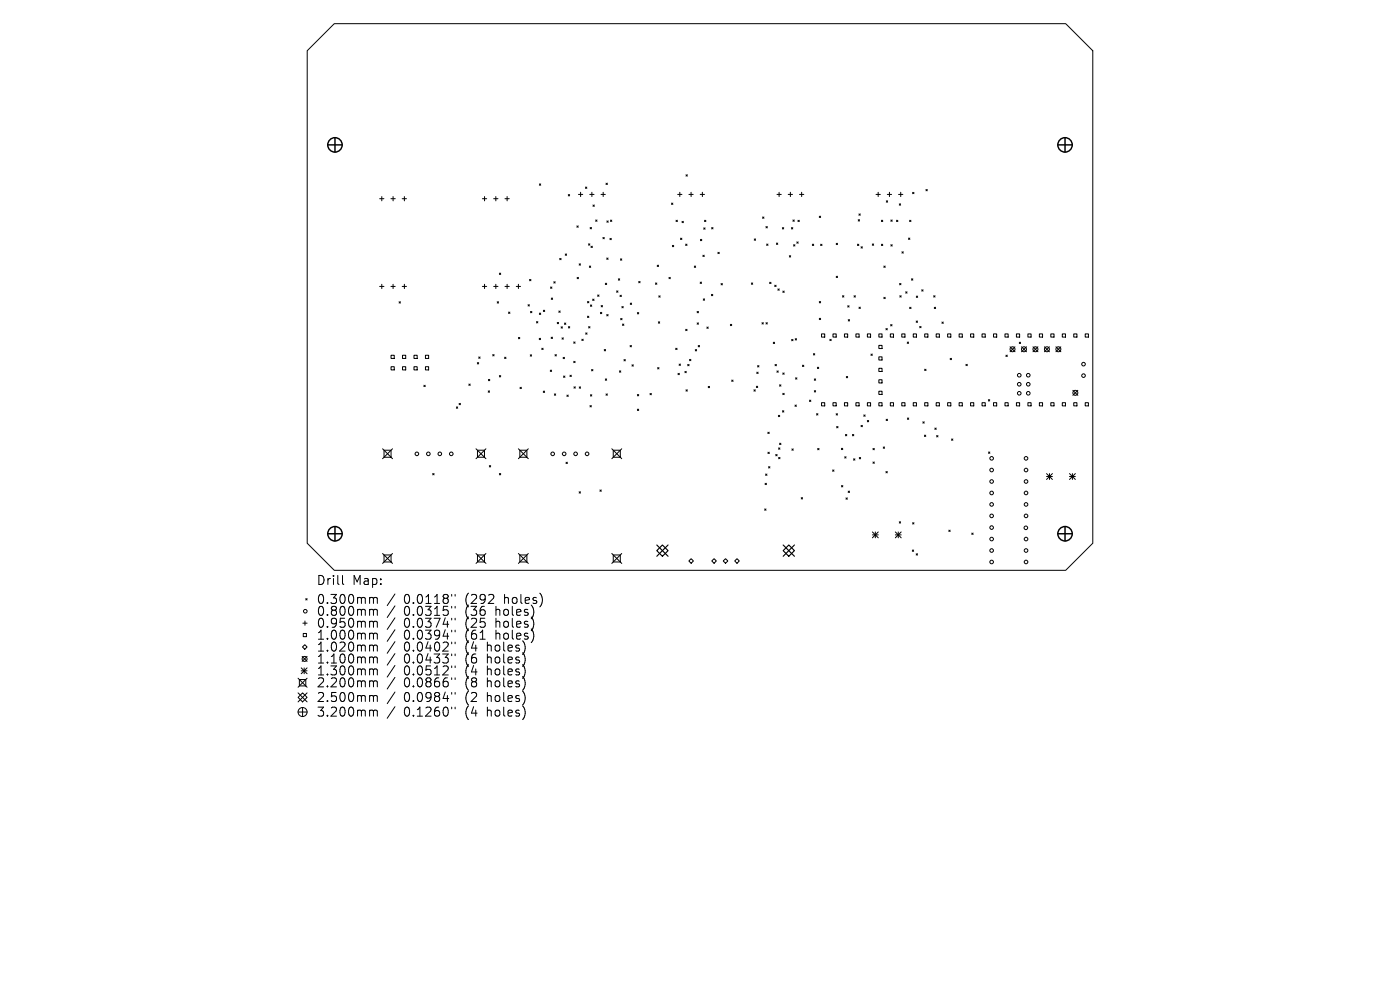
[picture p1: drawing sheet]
<svg xmlns="http://www.w3.org/2000/svg" width="297mm" height="210mm" viewBox="0 0 297 210" stroke-linecap="round" stroke-linejoin="round" font-family="sans-serif">
<defs><g id="words">
<g font-size="2.7">
<text x="67.1" y="124.4">Drill</text>
<text x="74.7" y="124.4">Map:</text>
<text x="67.1" y="128.4">0.300mm</text>
<text x="67.1" y="130.9">0.800mm</text>
<text x="85.7" y="128.4">0.0118&quot;</text>
<text x="85.7" y="130.9">0.0315&quot;</text>
<text x="98.8" y="128.4">(292</text>
<text x="98.8" y="130.9">(36</text>
<text x="105.4" y="130.9">holes)</text>
<text x="107.2" y="128.4">holes)</text>
<text x="67.1" y="133.4">0.950mm</text>
<text x="67.1" y="136">1.000mm</text>
<text x="85.7" y="133.4">0.0374&quot;</text>
<text x="85.7" y="136">0.0394&quot;</text>
<text x="98.8" y="133.4">(25</text>
<text x="98.8" y="136">(61</text>
<text x="105.4" y="133.4">holes)</text>
<text x="105.4" y="136">holes)</text>
<text x="67.1" y="138.5">1.020mm</text>
<text x="67.1" y="141">1.100mm</text>
<text x="67.1" y="143.5">1.300mm</text>
<text x="85.7" y="138.5">0.0402&quot;</text>
<text x="85.7" y="141">0.0433&quot;</text>
<text x="85.7" y="143.5">0.0512&quot;</text>
<text x="98.8" y="138.5">(4</text>
<text x="98.8" y="141">(6</text>
<text x="98.8" y="143.5">(4</text>
<text x="103.6" y="138.5">holes)</text>
<text x="103.6" y="141">holes)</text>
<text x="103.6" y="143.5">holes)</text>
<text x="67.1" y="146.1">2.200mm</text>
<text x="67.1" y="149.2">2.500mm</text>
<text x="85.7" y="146.1">0.0866&quot;</text>
<text x="85.7" y="149.2">0.0984&quot;</text>
<text x="98.8" y="146.1">(8</text>
<text x="98.8" y="149.2">(2</text>
<text x="103.6" y="146.1">holes)</text>
<text x="103.6" y="149.2">holes)</text>
<text x="67.1" y="152.3">3.200mm</text>
<text x="85.7" y="152.3">0.1260&quot;</text>
<text x="98.8" y="152.3">(4</text>
<text x="103.6" y="152.3">holes)</text>
</g>
</g></defs>
<g fill="none" stroke="#000" stroke-width=".21">
<path d="M70.9 5h155.2l5.7 5.8v104.4l-5.7 5.8h-155.2l-5.7-5.8v-104.4zM114.4 39l.3 .3M114.7 39l-.3 .3M124.2 39.7l.3 .3M124.5 39.7l-.3 .3M128.6 38.9l.2 .2M128.8 38.9l-.2 .2M145.5 37.1l.3 .3M145.8 37.1l-.3 .3M80.5 42.2h1M81 41.7v.9M82.9 42.2h.9"/>
<path d="M83.4 41.7v.9M85.3 42.2h.9M85.8 41.7v.9M102.3 42.2h.9M102.8 41.7v.9M104.7 42.2h.9M105.2 41.7v.9M105.9 57.9l.3 .3M106.2 57.9l-.3 .3M107.1 42.2h.9M107.6 41.7v.9M112.3 59.3l.3 .3"/>
<path d="M112.6 59.3l-.3 .3M117.5 59.8l.3 .3M117.8 59.8l-.3 .3M118.7 54.8l.3 .3M119 54.8l-.3 .3M119.9 53.9l.3 .3M120.2 53.9l-.3 .3M120.6 41.3l.2 .3M120.8 41.3l-.2 .3M122.4 47.9l.3 .3M122.4 58.8l.3 .3M122.7 47.9l-.3 .3"/>
<path d="M122.7 41.2h.9M122.7 58.8l-.3 .3M122.9 56l.3 .3M123.2 56l-.3 .3M123.2 40.8v.9M124.9 51.7l.2 .3M125 56.4l.3 .3M125.1 41.2h.9M125.1 51.7l-.2 .3M125.2 48.3l.3 .2M125.3 56.4l-.3 .3M125.4 52.2l.3 .3"/>
<path d="M125.5 48.3l-.3 .2M125.6 40.8v.9M125.7 52.2l-.3 .3M125.8 43.5l.3 .3M126.1 43.5l-.3 .3M126.4 46.7l.3 .2M126.7 46.7l-.3 .2M127.5 41.2h.9M127.9 50.4l.3 .3M128 40.8v.9M128.2 50.4l-.3 .3M128.7 54.7l.3 .3"/>
<path d="M128.7 46.9l.3 .3M129 54.7l-.3 .3M129 46.9l-.3 .3M129.4 50.6l.3 .2M129.5 46.7l.3 .3M129.7 50.6l-.3 .2M129.8 46.7l-.3 .3M131.2 59.1l.3 .3M131.5 59.1l-.3 .3M131.6 54.9l.3 .3M131.9 54.9l-.3 .3M135.5 59.7l.3 .3"/>
<path d="M135.8 59.7l-.3 .3M139.4 56.3l.3 .2M139.7 56.3l-.3 .2M141.9 58.8l.3 .3M142.2 58.8l-.3 .3M142.5 43.1l.2 .3M142.6 52l.3 .3M142.7 43.1l-.2 .3M142.9 52l-.3 .3M143.4 46.7l.3 .3M143.7 46.7l-.3 .3M143.8 41.2h.9"/>
<path d="M144.2 40.8v.9M144.4 50.5l.3 .3M144.7 50.5l-.3 .3M144.7 47l.3 .2M145 47l-.3 .2M145.5 51.8l.2 .3M145.7 51.8l-.2 .3M146.2 41.2h.9M146.6 40.8v.9M147.3 56.4l.3 .3M147.6 56.4l-.3 .3M148.5 59.8l.3 .3"/>
<path d="M148.5 41.2h1M148.6 50.8l.3 .3M148.8 59.8l-.3 .3M148.9 50.8l-.3 .3M149 40.8v.9M149.1 54.1l.3 .3M149.3 48.3l.3 .3M149.4 54.1l-.3 .3M149.5 46.7l.2 .3M149.6 48.3l-.3 .3M149.7 46.7l-.2 .3M151 48.3l.3 .3"/>
<path d="M151.3 48.3l-.3 .3M152.3 53.5l.3 .3M152.6 53.5l-.3 .3M160 50.7l.3 .3M160.3 50.7l-.3 .3M161.8 46l.3 .3M162.1 46l-.3 .3M162.5 48.1l.3 .2M162.6 51.8l.3 .3M162.8 48.1l-.3 .2M162.9 51.8l-.3 .3M163.3 59.9l.3 .3"/>
<path d="M163.6 59.9l-.3 .3M164.7 51.6l.3 .2M164.8 41.2h.9M165 51.6l-.3 .2M165.3 40.8v.9M166 48.3l.3 .3M166.3 48.3l-.3 .3M167.2 41.2h.9M167.5 54.2l.2 .3M167.7 40.8v.9M167.7 54.2l-.2 .3M167.9 48.3l.3 .3"/>
<path d="M168.2 48.3l-.3 .3M168.2 46.7l.3 .2M168.4 51.9l.2 .3M168.5 46.7l-.3 .2M168.6 51.9l-.2 .3M169 51.3l.3 .3M169.3 46.7l.3 .3M169.3 51.3l-.3 .3M169.6 46.7l-.3 .3M169.6 41.2h.9M170.1 40.8v.9M172.3 51.8l.3 .3"/>
<path d="M172.6 51.8l-.3 .3M173.8 45.9l.3 .2M174.1 51.8l.3 .3M174.1 45.9l-.3 .2M174.4 51.8l-.3 .3M177.4 51.6l.3 .3M177.4 58.6l.3 .3M177.7 51.6l-.3 .3M177.7 58.6l-.3 .3M181.9 51.8l.3 .3M182.1 46.6l.3 .3M182.2 51.8l-.3 .3"/>
<path d="M182.2 45.4l.3 .3M182.4 46.6l-.3 .3M182.5 45.4l-.3 .3M182.7 52.3l.2 .3M182.9 52.3l-.2 .3M185.1 51.8l.2 .2M185.3 51.8l-.2 .2M185.8 41.2h1M186.3 40.8v.9M187 46.7l.3 .3M187 51.8l.3 .3M187.3 46.7l-.3 .3"/>
<path d="M187.3 51.8l-.3 .3M187.5 56.4l.3 .3M187.8 56.4l-.3 .3M188 42.6l.3 .3M188.2 41.2h.9M188.3 42.6l-.3 .3M188.7 40.8v.9M189 46.7l.3 .2M189 51.9l.3 .3M189.3 46.7l-.3 .2M189.3 51.9l-.3 .3M190.2 46.7l.3 .3"/>
<path d="M190.5 46.7l-.3 .3M190.6 41.2h.9M190.8 43.2l.3 .3M191.1 43.2l-.3 .3M191.1 40.8v.9M191.3 53.4l.3 .3M191.6 53.4l-.3 .3M192.7 50.5l.3 .3M193 46.7l.3 .3M193 50.5l-.3 .3M193.3 46.7l-.3 .3M193.4 59.1l.3 .3"/>
<path d="M193.6 40.8l.3 .3M193.7 59.1l-.3 .3M193.9 40.8l-.3 .3M196.4 40.2l.3 .3M196.7 40.2l-.3 .3M80.5 60.8h1M81 60.3v.9M82.9 60.8h.9M83 75.4h.6v.6h-.6zM83 77.8h.6v.7h-.6zM83.4 60.3v.9M84.7 64l.2 .3"/>
<path d="M84.9 64l-.2 .3M85.3 60.8h.9M85.4 75.4h.7v.6h-.7zM85.4 77.8h.7v.7h-.7zM85.8 60.3v.9M87.8 75.4h.7v.6h-.7zM87.8 77.8h.7v.7h-.7zM90.3 75.4h.6v.6h-.6zM90.3 77.8h.6v.7h-.6zM101.3 76.9l.2 .3M101.5 76.9l-.2 .3M101.6 75.7l.2 .3"/>
<path d="M101.8 75.7l-.2 .3M102.3 60.8h.9M102.8 60.3v.9M104.5 75.2l.3 .3M104.7 60.8h.9M104.8 75.2l-.3 .3M105.2 60.3v.9M105.5 64l.3 .3M105.8 64l-.3 .3M105.9 79.7l.3 .3M106.2 79.7l-.3 .3M107.1 75.8l.2 .3"/>
<path d="M107.1 60.8h.9M107.3 75.8l-.2 .3M107.6 60.3v.9M107.9 66.2l.3 .3M108.2 66.2l-.3 .3M109.5 60.8h.9M110 60.3v.9M110 71.6l.3 .3M110.3 71.6l-.3 .3M112 64.6l.3 .3M112.3 64.6l-.3 .3M112.5 75.3l.3 .3"/>
<path d="M112.5 66.1l.3 .2M112.8 75.3l-.3 .3M112.8 66.1l-.3 .2M113.8 68.2l.3 .3M114.1 68.2l-.3 .3M114.4 71.8l.3 .3M114.4 66.4l.3 .3M114.7 71.8l-.3 .3M114.7 66.4l-.3 .3M114.9 73.9l.3 .3M115.2 73.9l-.3 .3M115.3 65.8l.3 .3"/>
<path d="M115.6 65.8l-.3 .3M116.7 78.5l.3 .3M116.8 60.9l.3 .3M116.9 71.5l.3 .3M117 63.2l.2 .3M117 78.5l-.3 .3M117.1 60.9l-.3 .3M117.2 71.5l-.3 .3M117.2 63.2l-.2 .3M117.7 75.2l.3 .3M118 75.2l-.3 .3M118.2 68.4l.3 .3"/>
<path d="M118.5 68.4l-.3 .3M118.6 66l.2 .3M118.8 66l-.2 .3M119 69.3l.3 .3M119.2 71.7l.3 .3M119.3 69.3l-.3 .3M119.5 75.8l.3 .3M119.5 71.7l-.3 .3M119.6 79.8l.2 .3M119.7 68.5l.3 .3M119.8 75.8l-.3 .3M119.8 79.8l-.2 .3"/>
<path d="M120 68.5l-.3 .3M120.6 69.3l.3 .3M120.9 69.3l-.3 .3M120.9 79.6l.3 .3M121.2 79.6l-.3 .3M121.7 72.5l.3 .3M121.7 76.6l.3 .3M122 72.5l-.3 .3M122 76.6l-.3 .3M123.4 72l.3 .2M123.7 72l-.3 .2M124.3 70.6l.2 .3"/>
<path d="M124.5 70.6l-.2 .3M124.6 64l.3 .2M124.6 67.1l.3 .3M124.9 69.3l.3 .3M124.9 64l-.3 .2M124.9 67.1l-.3 .3M125.2 69.3l-.3 .3M125.3 64.7l.2 .3M125.5 78.4l.3 .3M125.5 64.7l-.2 .3M125.7 63.5l.3 .2M125.8 78.4l-.3 .3"/>
<path d="M126 63.5l-.3 .2M126.8 62.6l.3 .3M127.1 62.6l-.3 .3M127.4 66.3l.3 .2M127.5 64.8l.3 .3M127.7 66.3l-.3 .2M127.8 64.8l-.3 .3M128.2 74.1l.3 .3M128.4 60.1l.3 .3M128.5 74.1l-.3 .3M128.7 60.1l-.3 .3M128.7 66.7l.3 .3"/>
<path d="M129 66.7l-.3 .3M130.8 61.7l.3 .3M131.1 61.7l-.3 .3M131.4 78.7l.3 .3M131.5 62.6l.3 .3M131.7 67.6l.3 .2M131.7 78.7l-.3 .3M131.8 62.6l-.3 .3M131.9 65l.3 .3M132 67.6l-.3 .2M132.1 68.7l.2 .3M132.2 65l-.3 .3"/>
<path d="M132.3 68.7l-.2 .3M132.4 76.3l.3 .3M132.7 76.3l-.3 .3M133.7 73.3l.3 .3M133.7 64.3l.3 .3M134 73.3l-.3 .3M134 64.3l-.3 .3M134.1 77.4l.3 .3M134.4 77.4l-.3 .3M135.2 66.3l.3 .3M135.5 66.3l-.3 .3M139.1 60l.2 .3"/>
<path d="M139.3 60l-.2 .3M139.5 78l.3 .3M139.7 68.3l.3 .3M139.8 62.8l.2 .2M139.8 78l-.3 .3M140 68.3l-.3 .3M140 62.8l-.2 .2M143.3 73.9l.3 .3M143.6 73.9l-.3 .3M143.8 79.2l.3 .3M144.1 77.2l.3 .3M144.1 79.2l-.3 .3"/>
<path d="M144.4 77.2l-.3 .3M145.3 78.8l.3 .3M145.5 69.9l.3 .2M145.6 78.8l-.3 .3M145.8 69.9l-.3 .2M145.9 77.3l.3 .3M146.2 77.3l-.3 .3M146.3 76.2l.3 .3M146.6 76.2l-.3 .3M147.5 74.2l.3 .2M147.8 74.2l-.3 .2M147.9 66.1l.3 .2"/>
<path d="M147.9 68.5l.3 .3M148.1 73.3l.3 .3M148.2 66.1l-.3 .2M148.2 68.5l-.3 .3M148.4 73.3l-.3 .3M149.2 63.4l.3 .3M149.5 63.4l-.3 .3M150 69.4l.2 .3M150.2 69.4l-.2 .3M150.9 62.4l.3 .3M151.2 62.4l-.3 .3M153 60.1l.3 .3"/>
<path d="M153.3 60.1l-.3 .3M154.9 68.8l.3 .3M155.2 68.8l-.3 .3M159.4 60l.3 .3M159.7 60l-.3 .3M160.5 79l.3 .2M160.7 77.6l.3 .2M160.8 79l-.3 .2M161 77.6l-.3 .2M161.6 68.4l.3 .3M161.9 68.4l-.3 .3M162.5 68.4l.3 .3"/>
<path d="M162.8 68.4l-.3 .3M164 72.6l.3 .3M164.3 72.6l-.3 .3M164.4 60.5l.2 .3M164.4 77.3l.3 .3M164.6 60.5l-.2 .3M164.7 77.3l-.3 .3M164.8 78.7l.3 .3M165 61.3l.3 .3M165.1 78.7l-.3 .3M165.3 61.3l-.3 .3M166.1 79.1l.3 .3"/>
<path d="M166.1 61.7l.3 .3M166.4 79.1l-.3 .3M166.4 61.7l-.3 .3M167.9 72l.3 .3M168.2 72l-.3 .3M168.7 71.8l.3 .3M169 71.8l-.3 .3M170.2 77.5l.3 .3M170.5 77.5l-.3 .3M172.6 75l.2 .3M172.8 75l-.2 .3M173.4 77.9l.3 .3"/>
<path d="M173.7 77.9l-.3 .3M173.8 64l.3 .2M173.8 67.5l.3 .3M174.1 64l-.3 .2M174.1 67.5l-.3 .3M174.3 70.8h.7v.7h-.7zM176.1 72l.2 .3M176.3 72l-.2 .3M176.7 70.8h.7v.7h-.7zM178.7 62.7l.3 .3M179 62.7l-.3 .3M179.1 70.8h.7v.7h-.7z"/>
<path d="M179.5 79.9l.3 .2M179.8 79.9l-.3 .2M179.8 64.9l.3 .2M180 67.8l.2 .3M180.1 64.9l-.3 .2M180.2 67.8l-.2 .3M181.2 62.7l.3 .3M181.5 62.7l-.3 .3M181.6 70.8h.7v.7h-.7zM182.2 65.2l.3 .2M182.5 65.2l-.3 .2M184 70.8h.7v.7h-.7z"/>
<path d="M184.8 75.1l.3 .3M185.1 75.1l-.3 .3M186.4 70.8h.7v.7h-.7zM186.4 73.3h.7v.6h-.7zM186.4 75.7h.7v.7h-.7zM186.4 78.1h.7v.7h-.7zM187.5 63.1l.3 .3M187.8 63.1l-.3 .3M187.9 69.7l.3 .3M188.2 69.7l-.3 .3M188.9 70.8h.7v.7h-.7zM188.9 68.9l.3 .2"/>
<path d="M189.2 68.9l-.3 .2M190.8 60.1l.3 .3M190.9 62.7l.3 .3M191.1 60.1l-.3 .3M191.2 62.7l-.3 .3M191.3 70.8h.7v.7h-.7zM192.1 61.9l.3 .3M192.4 61.9l-.3 .3M192.5 72.6l.3 .3M192.8 72.6l-.3 .3M193 65.2l.3 .3M193.3 65.2l-.3 .3"/>
<path d="M193.7 70.8h.7v.7h-.7zM194.4 68.1l.3 .3M194.4 62.8l.3 .3M194.7 68.1l-.3 .3M194.7 62.8l-.3 .3M195.1 69.2l.3 .3M195.4 69.2l-.3 .3M195.5 61.5l.3 .3M195.8 61.5l-.3 .3M196.2 78.3l.2 .3M196.2 70.8h.7v.7h-.7zM196.4 78.3l-.2 .3"/>
<path d="M198.1 62.7l.3 .3M198.2 65.2l.3 .3M198.4 62.7l-.3 .3M198.5 65.2l-.3 .3M198.6 70.8h.7v.7h-.7zM199.8 68.3l.3 .3M200.1 68.3l-.3 .3M201 70.8h.7v.7h-.7zM201.6 76l.3 .3M201.9 76l-.3 .3M203.5 70.8h.6v.7h-.6zM204.9 77.3l.3 .3"/>
<path d="M205.2 77.3l-.3 .3M205.9 70.8h.7v.7h-.7zM208.3 70.8h.7v.7h-.7zM210.8 70.8h.6v.7h-.6zM213.2 70.8h.7v.7h-.7zM213.4 75.3l.3 .3M213.7 75.3l-.3 .3M214.3 73.6l1 1M215.3 73.6l-1 1M215.6 70.8h.7v.7h-.7zM216.2 72.6l.3 .3M216.5 72.6l-.3 .3"/>
<path d="M216.7 73.6l1.1 1M217.8 73.6l-1.1 1M218.1 70.8h.6v.7h-.6zM219.1 73.6l1.1 1M220.2 73.6l-1.1 1M220.5 70.8h.7v.7h-.7zM221.6 73.6l1 1M222.6 73.6l-1 1M222.9 70.8h.7v.7h-.7zM224 73.6l1.1 1M225.1 73.6l-1.1 1M225.4 70.8h.6v.7h-.6z"/>
<path d="M227.8 70.8h.7v.7h-.7zM230.2 70.8h.7v.7h-.7zM81.2 95.2l2.1 2.1M81.5 95.5h1.5v1.5h-1.5zM83.3 95.2l-2.1 2.1M89.9 81.7l.3 .3M90.2 81.7l-.3 .3M96.8 86.3l.3 .3M97.1 86.3l-.3 .3M97.4 85.6l.3 .3M97.7 85.6l-.3 .3M99.5 81.5l.2 .3"/>
<path d="M99.7 81.5l-.2 .3M101 95.2l2.1 2.1M101.3 95.5h1.5v1.5h-1.5zM103.1 95.2l-2.1 2.1M103.6 82.9l.3 .3M103.6 80.5l.3 .3M103.8 98.8l.3 .3M103.9 82.9l-.3 .3M103.9 80.5l-.3 .3M104.1 98.8l-.3 .3M110 95.2l2.1 2.1M110.3 95.5h1.5v1.5h-1.5z"/>
<path d="M110.3 82.2l.3 .2M110.6 82.2l-.3 .2M112.1 95.2l-2.1 2.1M115.3 83l.2 .3M115.5 83l-.2 .3M117.6 83.6l.3 .2M117.9 83.6l-.3 .2M120.1 98.1l.3 .2M120.3 83.8l.3 .3M120.4 98.1l-.3 .2M120.6 83.8l-.3 .3M121.8 82.1l.2 .2"/>
<path d="M122 82.1l-.2 .2M122.9 82.1l.3 .3M123.2 82.1l-.3 .3M125.2 86l.2 .3M125.3 83.7l.2 .3M125.4 86l-.2 .3M125.5 83.7l-.2 .3M128.4 80.4l.3 .3M128.6 83.6l.2 .2M128.7 80.4l-.3 .3M128.8 83.6l-.2 .2M129.8 95.2l2.1 2.1"/>
<path d="M130.1 95.5h1.5v1.5h-1.5zM131.9 95.2l-2.1 2.1M135.2 83.7l.3 .3M135.2 86.8l.3 .3M135.5 83.7l-.3 .3M135.5 86.8l-.3 .3M137.9 83.5l.3 .2M138.2 83.5l-.3 .2M145.5 82.7l.3 .3M145.8 82.7l-.3 .3M150.2 82l.3 .2M150.5 82l-.3 .2"/>
<path d="M155.2 80.6l.3 .3M155.5 80.6l-.3 .3M159.9 82.7l.3 .3M160.2 82.7l-.3 .3M160.5 81.9l.2 .3M160.7 81.9l-.2 .3M162.9 91.7l.3 .3M162.9 95.9l.3 .3M163 99l.3 .3M163.2 91.7l-.3 .3M163.2 95.9l-.3 .3M163.3 99l-.3 .3"/>
<path d="M164.6 96.4l.3 .3M164.9 96.4l-.3 .3M165.1 88.1l.3 .3M165.2 95l.3 .3M165.2 97l.3 .3M165.4 94l.3 .3M165.4 81.6l.3 .3M165.4 88.1l-.3 .3M165.5 95l-.3 .3M165.5 97l-.3 .3M165.7 94l-.3 .3M165.7 81.6l-.3 .3"/>
<path d="M166 87.1l.3 .3M166.1 83.4l.3 .3M166.3 87.1l-.3 .3M166.4 83.4l-.3 .3M168 95.2l.3 .3M168.3 95.2l-.3 .3M168.7 85.9l.2 .3M168.8 80.1l.3 .3M168.9 85.9l-.2 .3M169.1 80.1l-.3 .3M171.7 84.9l.3 .3M172 84.9l-.3 .3"/>
<path d="M172.8 80.4l.2 .3M172.8 82.9l.2 .3M173 80.4l-.2 .3M173 82.9l-.2 .3M173.2 87.8l.3 .2M173.5 95.1l.3 .3M173.5 87.8l-.3 .2M173.8 95.1l-.3 .3M174.3 85.4h.7v.7h-.7zM176.6 99.7l.3 .3M176.7 85.4h.7v.7h-.7zM176.9 99.7l-.3 .3"/>
<path d="M177.4 87.8l.3 .2M177.5 90.5l.3 .3M177.7 87.8l-.3 .2M177.8 90.5l-.3 .3M178.5 95.1l.3 .3M178.8 95.1l-.3 .3M179.1 85.4h.7v.7h-.7zM179.2 96.9l.3 .3M179.4 92.2l.2 .2M179.5 96.9l-.3 .3M179.6 92.2l-.2 .2M180.8 92.2l.3 .2"/>
<path d="M181.1 97.3l.3 .3M181.1 92.2l-.3 .2M181.4 97.3l-.3 .3M181.6 85.4h.7v.7h-.7zM182.3 97l.3 .3M182.6 97l-.3 .3M182.7 90.2l.3 .3M183 90.2l-.3 .3M183.2 88l.3 .3M183.5 88l-.3 .3M184 89.2l.3 .3M184 85.4h.7v.7h-.7z"/>
<path d="M184.3 89.2l-.3 .3M185.2 98l.3 .3M185.2 95.1l.3 .3M185.5 95.1l-.3 .3M185.5 98l-.3 .3M186.4 80.6h.7v.6h-.7zM186.4 83h.7v.7h-.7zM186.4 85.4h.7v.7h-.7zM187.4 94.8l.3 .3M187.7 94.8l-.3 .3M188 88.9l.3 .3M188.3 88.9l-.3 .3"/>
<path d="M188.9 85.4h.7v.7h-.7zM191.3 85.4h.7v.7h-.7zM192.5 88.7l.3 .3M192.8 88.7l-.3 .3M193.7 85.4h.7v.7h-.7zM195.8 89.5l.3 .3M196.1 89.5l-.3 .3M196.1 92.3l.3 .3M196.2 85.4h.7v.7h-.7zM196.4 92.3l-.3 .3M198.3 90.8l.3 .3M198.6 85.4h.7v.7h-.7z"/>
<path d="M198.6 90.8l-.3 .3M198.7 92.4l.3 .3M199 92.4l-.3 .3M201 85.4h.7v.7h-.7zM201.9 93.1l.2 .3M202.1 93.1l-.2 .3M203.5 85.4h.6v.7h-.6zM205.9 85.4h.7v.7h-.7zM208.3 85.4h.7v.7h-.7zM209.7 84.8l.3 .3M209.7 95.9l.3 .3M210 84.8l-.3 .3"/>
<path d="M210 95.9l-.3 .3M210.8 85.4h.6v.7h-.6zM213.2 85.4h.7v.7h-.7zM215.6 85.4h.7v.7h-.7zM218.1 85.4h.6v.7h-.6zM220.5 85.4h.7v.7h-.7zM222.9 85.4h.7v.7h-.7zM225.4 85.4h.6v.7h-.6zM227.6 82.8l1.1 1.1M227.8 85.4h.7v.7h-.7zM228.7 82.8l-1.1 1.1M230.2 85.4h.7v.7h-.7z"/>
<path d="M81.2 117.4l2.1 2.1M81.5 117.7h1.5v1.5h-1.5zM83.3 117.4l-2.1 2.1M91.8 100.4l.3 .3M92.1 100.4l-.3 .3M101 117.4l2.1 2.1M101.3 117.7h1.5v1.5h-1.5zM103.1 117.4l-2.1 2.1M105.9 100.4l.3 .3M106.2 100.4l-.3 .3M110 117.4l2.1 2.1M110.3 117.7h1.5v1.5h-1.5z"/>
<path d="M112.1 117.4l-2.1 2.1M122.9 104.3l.3 .3M123.2 104.3l-.3 .3M127.3 103.9l.3 .3M127.6 103.9l-.3 .3M129.8 117.4l2.1 2.1M130.1 117.7h1.5v1.5h-1.5zM131.9 117.4l-2.1 2.1M146.1 119l.5-.5 .5 .5-.5 .5zM151.5 118.5l.5 .5-.5 .5-.5-.5zM153.4 119l.5-.5 .5 .5-.5 .5zM155.9 119l.4-.5 .5 .5-.5 .5z"/>
<path d="M162.2 108l.3 .2M162.3 102.5l.3 .3M162.4 100.6l.3 .2M162.5 108l-.3 .2M162.6 102.5l-.3 .3M162.7 100.6l-.3 .2M170 105.6l.3 .3M170.3 105.6l-.3 .3M178.5 103l.3 .3M178.8 103l-.3 .3M179.5 105.6l.3 .3M179.8 105.6l-.3 .3"/>
<path d="M179.9 104.2l.3 .3M180.2 104.2l-.3 .3M185.1 112.8l1.2 1.3M185.1 113.5h1.2M185.7 112.8v1.3M186.3 112.8l-1.2 1.3M187.9 100l.3 .3M188.2 100l-.3 .3M189.9 112.8l1.3 1.3M189.9 113.5h1.3M190.6 112.8v1.3M190.8 110.7l.3 .3"/>
<path d="M191.1 110.7l-.3 .3M191.2 112.8l-1.3 1.3M193.5 116.7l.3 .3M193.6 110.9l.3 .3M193.8 116.7l-.3 .3M193.9 110.9l-.3 .3M194.4 117.5l.2 .3M194.6 117.5l-.2 .3M201.3 112.5l.3 .2M201.6 112.5l-.3 .2M206.2 113.1l.2 .3M206.4 113.1l-.2 .3"/>
<path d="M222 100.5l1.3 1.2M222 101.1h1.3M222.6 100.5v1.2M223.3 100.5l-1.3 1.2M226.9 100.5l1.2 1.2M226.9 101.1h1.2M227.5 100.5v1.2M228.1 100.5l-1.2 1.2M64.1 139.2l1 1.1M64.2 137.2l.5-.4 .4 .4-.4 .5zM64.2 132.2h.9M64.3 134.4h.7v.7h-.7z"/>
<path d="M64.7 131.7v.9M64.9 127l.2 .3M65.1 139.2l-1 1.1M65.1 127l-.2 .3M72.7 122.1v1.6l.2 .3M78.7 126.7l.4 .1 .1 .2M78.7 129.3l.4 .1 .1 .1M78.7 131.8l.4 .1 .1 .2M78.7 134.3h.3l.2 .3M78.7 136.8h.3l.2 .3M78.7 139.4l.4 .1 .1 .1M79.2 127l.3-.3 .5 .1v1.2"/>
<path d="M79.2 127v1M79.2 129.5v1M79.2 132.1v1M79.2 134.6v1M79.2 137.1v1M79.2 139.6v1M79.2 129.5l.3-.2 .5 .1v1.1M79.2 132.1l.3-.3 .5 .1v1.2M79.2 134.6l.3-.3 .5 .1v1.2M79.2 137.1l.3-.3 .5 .1v1.2M79.2 139.6l.3-.2 .5 .1v1.1M83.8 126l-1.7 2.5"/>
<path d="M83.8 128.5l-1.7 2.5M83.8 131.1l-1.7 2.4M83.8 133.6l-1.7 2.4M83.8 136.1l-1.7 2.5M83.8 138.6l-1.7 2.5M95.8 126.1v.4M95.8 128.6v.4M95.8 131.1v.4M95.8 133.7v.3M95.8 136.2v.4M95.8 138.7v.4M96.6 126.1v.4"/>
<path d="M96.6 128.6v.4M96.6 131.1v.4M96.6 133.7v.3M96.6 136.2v.4M96.6 138.7v.4M63.2 147.9l1-.9 .9 .9-.9 1zM63.2 143.9l1.9 1.9M63.2 147l1.9 1.9M63.2 151h1.9M63.5 144.2h1.4v1.3h-1.4zM63.9 141.7l1.2 1.2M63.9 142.3h1.2"/>
<path d="M64.2 150.1v1.9M64.5 141.7v1.2M65.1 141.7l-1.2 1.2M65.1 143.9l-1.9 1.9M65.1 147l-1.9 1.9M78.7 141.9l.4 .1 .1 .2M78.7 144.4l.4 .1 .1 .2M78.7 147.5h.3l.2 .3M78.7 150.6l.4 .1 .1 .2M79.2 142.2v1M79.2 144.7v1M79.2 147.8v1"/>
<path d="M79.2 150.9v1M79.2 142.2l.3-.3 .5 .1v1.2M79.2 144.7l.3-.3 .5 .1v1.2M79.2 147.8l.3-.3 .5 .1v1.2M79.2 150.9l.3-.3 .5 .1v1.2M83.8 141.2l-1.7 2.4M83.8 143.7l-1.7 2.5M83.8 146.8l-1.7 2.5M83.8 149.9l-1.7 2.5M95.8 141.3v.3M95.8 143.8v.4M95.8 146.9v.4"/>
<path d="M95.8 150v.4M96.6 141.3v.3M96.6 143.8v.4M96.6 146.9v.4M96.6 150v.4"/>
<circle cx="214.8" cy="74.1" r=".53"/>
<circle cx="216.2" cy="79.6" r=".38"/>
<circle cx="217.2" cy="74.1" r=".53"/>
<circle cx="218.1" cy="79.6" r=".38"/>
<circle cx="219.7" cy="74.1" r=".53"/>
<circle cx="222.1" cy="74.1" r=".53"/>
<circle cx="224.5" cy="74.1" r=".53"/>
<circle cx="229.9" cy="77.3" r=".38"/>
<circle cx="229.9" cy="79.7" r=".38"/>
<circle cx="88.4" cy="96.3" r=".38"/>
<circle cx="90.9" cy="96.3" r=".38"/>
<circle cx="93.3" cy="96.3" r=".38"/>
<circle cx="95.7" cy="96.3" r=".38"/>
<circle cx="117.2" cy="96.3" r=".38"/>
<circle cx="119.7" cy="96.3" r=".38"/>
<circle cx="122.1" cy="96.3" r=".38"/>
<circle cx="124.5" cy="96.3" r=".38"/>
<circle cx="210.4" cy="97.2" r=".38"/>
<circle cx="210.4" cy="99.7" r=".38"/>
<circle cx="216.2" cy="81.5" r=".38"/>
<circle cx="216.2" cy="83.4" r=".38"/>
<circle cx="217.7" cy="97.2" r=".38"/>
<circle cx="217.7" cy="99.7" r=".38"/>
<circle cx="218.1" cy="81.5" r=".38"/>
<circle cx="218.1" cy="83.4" r=".38"/>
<circle cx="228.1" cy="83.3" r=".53"/>
<circle cx="210.4" cy="119.2" r=".38"/>
<circle cx="210.4" cy="107" r=".38"/>
<circle cx="210.4" cy="109.4" r=".38"/>
<circle cx="210.4" cy="104.6" r=".38"/>
<circle cx="210.4" cy="114.3" r=".38"/>
<circle cx="210.4" cy="111.9" r=".38"/>
<circle cx="210.4" cy="116.8" r=".38"/>
<circle cx="210.4" cy="102.1" r=".38"/>
<circle cx="217.6" cy="112" r=".38"/>
<circle cx="217.7" cy="119.2" r=".38"/>
<circle cx="217.7" cy="109.4" r=".38"/>
<circle cx="217.7" cy="107" r=".38"/>
<circle cx="217.7" cy="114.3" r=".38"/>
<circle cx="217.7" cy="102.1" r=".38"/>
<circle cx="217.7" cy="104.6" r=".38"/>
<circle cx="217.7" cy="116.8" r=".38"/>
<circle cx="64.6" cy="139.8" r=".53"/>
<circle cx="64.8" cy="129.7" r=".38"/>
<circle cx="64.2" cy="151" r=".96"/>
</g>
<path d="M139.3 116.8l1.2-1.2 1.2 1.2-1.2 1.2zM139.3 115.6l2.4 2.4M141.7 115.6l-2.4 2.4M166.1 116.8l1.2-1.2 1.2 1.2-1.2 1.2zM166.1 115.6l2.4 2.4M168.5 115.6l-2.4 2.4" fill="none" stroke="#000" stroke-width=".24"/>
<g fill="none" stroke="#000" stroke-width=".31">
<path d="M69.5 30.7h3.1M71.1 29.2v3.1M224.4 30.7h3.1M225.9 29.2v3.1M69.5 113.2h3.1M71.1 111.7v3.1M224.4 113.2h3.1M225.9 111.7v3.1"/>
<circle cx="71.1" cy="30.7" r="1.53"/>
<circle cx="225.9" cy="30.7" r="1.53"/>
<circle cx="71.1" cy="113.2" r="1.53"/>
<circle cx="225.9" cy="113.2" r="1.53"/>
</g>
<use href="#words"/>
</svg>
